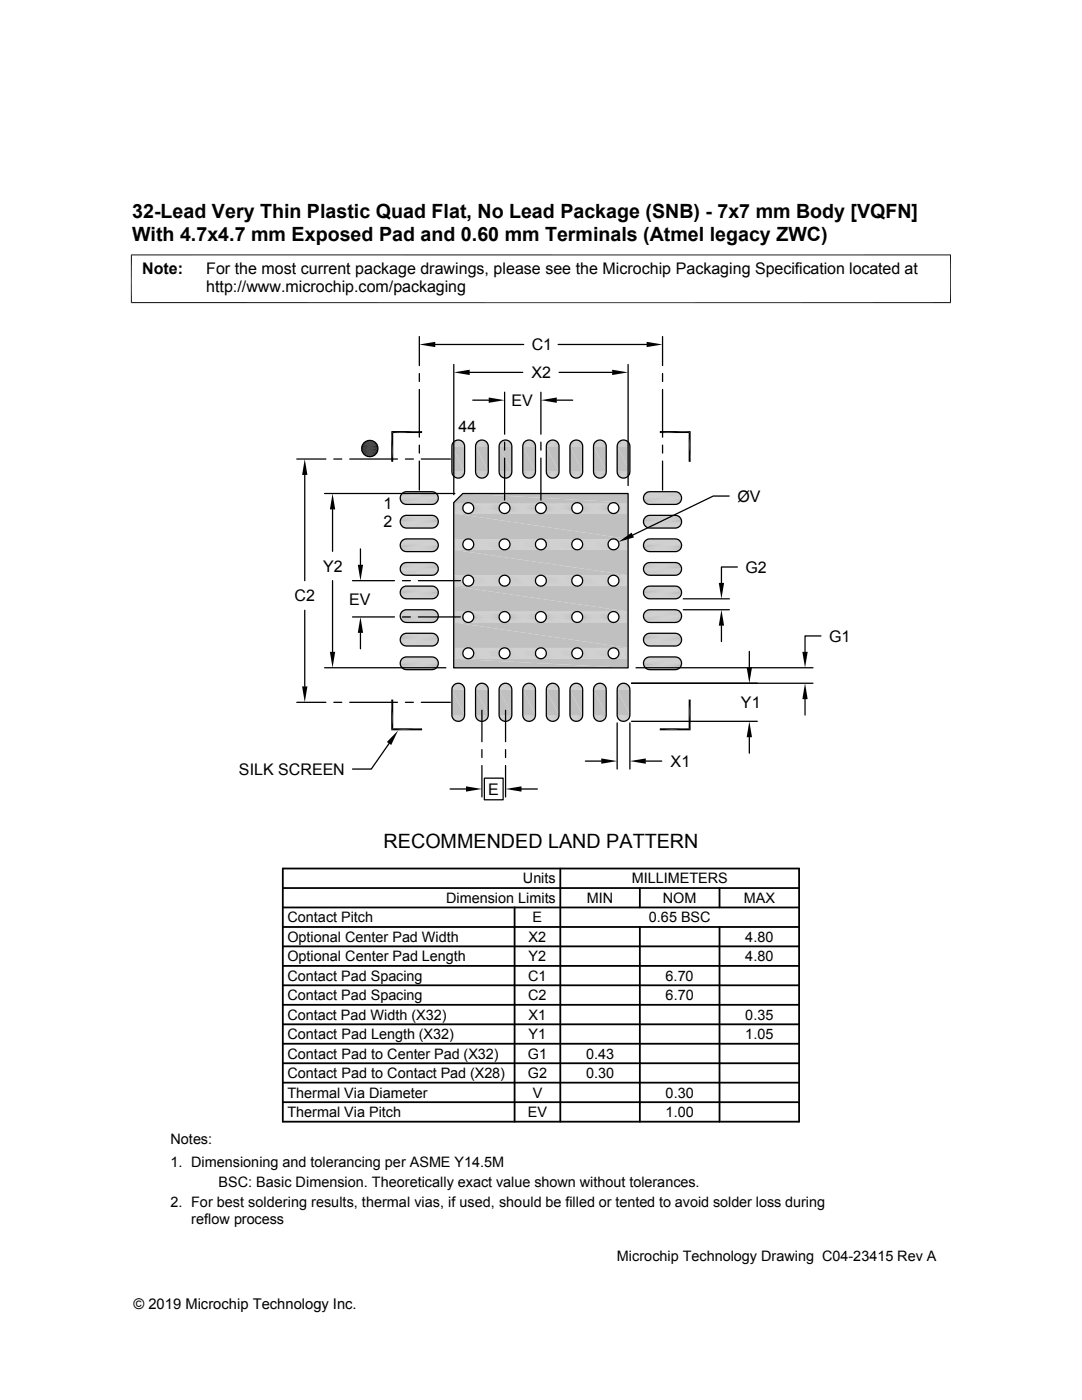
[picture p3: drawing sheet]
<svg xmlns="http://www.w3.org/2000/svg" width="216mm" height="279mm" viewBox="0 0 216 279" stroke-linecap="round" stroke-linejoin="round" font-family="sans-serif">
<defs><g id="words">
<g font-size="3.9">
<text x="26.4" y="43.5">32-Lead Very Thin Plastic Quad Flat, No Lead Package (SNB) - 7x7 mm Body [VQFN]</text>
<text x="26.4" y="48">With 4.7x4.7 mm Exposed Pad and 0.60 mm Terminals (Atmel legacy ZWC)</text>
<text x="76.5" y="169.2">RECOMMENDED LAND PATTERN</text>
</g>
<g font-size="3.2">
<text x="28.4" y="54.6">Note:</text>
<text x="41.1" y="58.3">http://www.microchip.com/packaging</text>
<text x="41.1" y="54.6">For the most current package drawings, please see the Microchip Packaging Specification located at</text>
<text x="106.1" y="69.9">C1</text>
<text x="106.1" y="75.5">X2</text>
<text x="102.1" y="81">EV</text>
<text x="91.5" y="86.2">44</text>
<text x="76.5" y="101.6">1</text>
<text x="147.2" y="100.1">ØV</text>
<text x="76.5" y="105.2">2</text>
<text x="58.8" y="120">C2</text>
<text x="64.5" y="114.1">Y2</text>
<text x="148.7" y="114.3">G2</text>
<text x="69.7" y="120.7">EV</text>
<text x="165.4" y="128.1">G1</text>
<text x="147.8" y="141.3">Y1</text>
<text x="47.7" y="154.6">SILK SCREEN</text>
<text x="133.8" y="153">X1</text>
<text x="97.4" y="158.6">E</text>
</g>
<g font-size="2.9">
<text x="104.3" y="176.3">Units</text>
<text x="126" y="176.3">MILLIMETERS</text>
<text x="57.3" y="184.1">Contact Pitch</text>
<text x="89" y="180.2">Dimension Limits</text>
<text x="106.3" y="184.1">E</text>
<text x="117.1" y="180.2">MIN</text>
<text x="129.5" y="184.1">0.65 BSC</text>
<text x="132.3" y="180.2">NOM</text>
<text x="148.4" y="180.2">MAX</text>
<text x="57.3" y="188">Optional Center Pad Width</text>
<text x="57.3" y="191.9">Optional Center Pad Length</text>
<text x="105.5" y="191.9">Y2</text>
<text x="105.5" y="188">X2</text>
<text x="148.7" y="191.9">4.80</text>
<text x="148.7" y="188">4.80</text>
<text x="57.3" y="195.7">Contact Pad Spacing</text>
<text x="105.4" y="195.7">C1</text>
<text x="132.8" y="195.7">6.70</text>
<text x="57.3" y="199.6">Contact Pad Spacing</text>
<text x="57.3" y="203.5">Contact Pad Width (X32)</text>
<text x="105.4" y="199.6">C2</text>
<text x="105.5" y="203.5">X1</text>
<text x="132.8" y="199.6">6.70</text>
<text x="148.7" y="203.5">0.35</text>
<text x="57.3" y="207.4">Contact Pad Length (X32)</text>
<text x="105.5" y="207.4">Y1</text>
<text x="148.7" y="207.4">1.05</text>
<text x="57.3" y="211.3">Contact Pad to Center Pad (X32)</text>
<text x="57.3" y="215.2">Contact Pad to Contact Pad (X28)</text>
<text x="105.3" y="211.3">G1</text>
<text x="105.3" y="215.2">G2</text>
<text x="116.9" y="211.3">0.43</text>
<text x="116.9" y="215.2">0.30</text>
<text x="57.3" y="219.1">Thermal Via Diameter</text>
<text x="106.3" y="219.1">V</text>
<text x="132.8" y="219.1">0.30</text>
<text x="57.3" y="222.9">Thermal Via Pitch</text>
<text x="105.3" y="222.9">EV</text>
<text x="132.8" y="222.9">1.00</text>
<text x="34" y="228.3">Notes:</text>
<text x="34" y="232.9">1. Dimensioning and tolerancing per ASME Y14.5M</text>
<text x="43.6" y="236.9">BSC: Basic Dimension. Theoretically exact value shown without tolerances.</text>
<text x="34" y="241">2. For best soldering results, thermal vias, if used, should be filled or tented to avoid solder loss during</text>
<text x="38.1" y="244.3">reflow process</text>
<text x="123.1" y="251.7">Microchip Technology Drawing C04-23415 Rev A</text>
<text x="26.6" y="261.3">© 2019 Microchip Technology Inc.</text>
</g>
</g></defs>
<g fill="#c0c0c0">
<path d="M124.1 87.9h.7z"/>
<path d="M124.3 87.8l.5 .1z"/>
<path d="M119.4 87.9h.7z"/>
<path d="M119.6 87.8l.5 .1z"/>
<path d="M114.6 87.9h.7z"/>
<path d="M114.9 87.8l.4 .1z"/>
<path d="M109.9 87.9h.7z"/>
<path d="M110.2 87.8l.4 .1z"/>
<path d="M105.2 87.9h.7z"/>
<path d="M105.5 87.8l.4 .1z"/>
<path d="M100.5 87.9h.7z"/>
<path d="M100.8 87.8l.4 .1z"/>
<path d="M95.8 87.9h.7z"/>
<path d="M96 87.8l.5 .1z"/>
<path d="M91.1 87.9h.7z"/>
<path d="M91.3 87.8l.5 .1z"/>
<path d="M123.8 87.9h1.2z"/>
<path d="M124.1 87.9h.9z"/>
<path d="M119.1 87.9h1.2z"/>
<path d="M119.4 87.9h.9z"/>
<path d="M114.4 87.9h1.1z"/>
<path d="M114.6 87.9h.9z"/>
<path d="M109.7 87.9h1.1z"/>
<path d="M109.9 87.9h.9z"/>
<path d="M105 87.9h1.1z"/>
<path d="M105.2 87.9h.9z"/>
<path d="M100.3 87.9h1.1z"/>
<path d="M100.5 87.9h.9z"/>
<path d="M95.6 87.9h1.1z"/>
<path d="M95.8 87.9h.9z"/>
<path d="M90.9 87.9h1.1z"/>
<path d="M91.1 87.9h.9z"/>
<path d="M123.7 88.1l.1-.2 1.4 .2z"/>
<path d="M123.8 87.9h1.2l.2 .2z"/>
<path d="M118.9 88.1l.2-.2 1.4 .2z"/>
<path d="M119.1 87.9h1.2l.2 .2z"/>
<path d="M114.2 88.1l.2-.2 1.4 .2z"/>
<path d="M114.4 87.9h1.1l.3 .2z"/>
<path d="M109.5 88.1l.2-.2 1.3 .2z"/>
<path d="M109.7 87.9h1.1l.2 .2z"/>
<path d="M104.8 88.1l.2-.2 1.3 .2z"/>
<path d="M105 87.9h1.1l.2 .2z"/>
<path d="M100.1 88.1l.2-.2 1.3 .2z"/>
<path d="M100.3 87.9h1.1l.2 .2z"/>
<path d="M95.4 88.1l.2-.2 1.3 .2z"/>
<path d="M95.6 87.9h1.1l.2 .2z"/>
<path d="M90.7 88.1l.2-.2 1.3 .2z"/>
<path d="M90.9 87.9h1.1l.2 .2z"/>
<path d="M123.5 88.2l.2-.1 1.6 .1z"/>
<path d="M123.7 88.1h1.5l.1 .1z"/>
<path d="M118.8 88.2l.1-.1 1.8 .1z"/>
<path d="M118.9 88.1h1.6l.2 .1z"/>
<path d="M114 88.2l.2-.1 1.7 .1z"/>
<path d="M114.2 88.1h1.6l.1 .1z"/>
<path d="M109.3 88.2l.2-.1 1.7 .1z"/>
<path d="M109.5 88.1h1.5l.2 .1z"/>
<path d="M104.6 88.2l.2-.1 1.7 .1z"/>
<path d="M104.8 88.1h1.5l.2 .1z"/>
<path d="M99.9 88.2l.2-.1 1.7 .1z"/>
<path d="M100.1 88.1h1.5l.2 .1z"/>
<path d="M95.2 88.2l.2-.1 1.7 .1z"/>
<path d="M95.4 88.1h1.5l.2 .1z"/>
<path d="M90.5 88.2l.2-.1 1.7 .1z"/>
<path d="M90.7 88.1h1.5l.2 .1z"/>
</g>
<path d="M90.4 88.3h2.1M95.1 88.3h2.1M99.8 88.3h2.1M104.5 88.3h2.2M109.2 88.3h2.2M113.9 88.3h2.2M118.6 88.3h2.2M123.3 88.3h2.2" fill="none" stroke="#c0c0c0" stroke-width=".2"/>
<g fill="none" stroke="#c0c0c0" stroke-width=".21">
<path d="M90.2 88.7h2.5M90.3 88.5h2.3M94.9 88.7h2.5M95 88.5h2.3M99.6 88.7h2.5M99.7 88.5h2.3M104.3 88.7h2.5M104.4 88.5h2.4M109 88.7h2.5M109.1 88.5h2.4M113.7 88.7h2.5M113.8 88.5h2.4"/>
<path d="M118.4 88.7h2.5M118.5 88.5h2.4M123.2 88.7h2.5M123.2 88.5h2.4"/>
</g>
<path d="M90.2 89h2.5M94.9 89h2.5M99.6 89h2.5M104.3 89h2.5M109 89h2.5M113.7 89h2.6M118.4 89h2.6M123.1 89h2.6" fill="none" stroke="#c0c0c0" stroke-width=".23"/>
<g fill="#c0c0c0">
<path d="M123.1 89.1l2.6 5h-2.6z"/>
<path d="M123.1 89.1h2.6v5z"/>
<path d="M118.4 89.1l2.6 5h-2.6z"/>
<path d="M118.4 89.1h2.6v5z"/>
<path d="M113.7 89.1l2.6 5h-2.6z"/>
<path d="M113.7 89.1h2.6v5z"/>
<path d="M109 89.1l2.5 5h-2.5z"/>
<path d="M109 89.1h2.5v5z"/>
<path d="M104.3 89.1l2.5 5h-2.5z"/>
<path d="M104.3 89.1h2.5v5z"/>
<path d="M99.6 89.1l2.5 5h-2.5z"/>
<path d="M99.6 89.1h2.5v5z"/>
<path d="M94.9 89.1l2.5 5h-2.5z"/>
<path d="M94.9 89.1h2.5v5z"/>
<path d="M90.2 89.1l2.5 5h-2.5z"/>
<path d="M90.2 89.1h2.5v5z"/>
</g>
<g fill="none" stroke="#c0c0c0" stroke-width=".23">
<path d="M90.2 94.3h2.5M90.2 94.5h2.5M94.9 94.3h2.5M94.9 94.5h2.5M99.6 94.3h2.5M99.6 94.5h2.5M104.3 94.3h2.5M104.3 94.5h2.5M109 94.3h2.5M109 94.5h2.5M113.7 94.3h2.6M113.7 94.5h2.5"/>
<path d="M118.4 94.3h2.6M118.4 94.5h2.5M123.1 94.3h2.6M123.2 94.5h2.5"/>
</g>
<path d="M90.3 94.7h2.3M95 94.7h2.3M99.7 94.7h2.3M104.4 94.7h2.4M109.1 94.7h2.4M113.8 94.7h2.4M118.5 94.7h2.4M123.2 94.7h2.4" fill="none" stroke="#c0c0c0" stroke-width=".21"/>
<path d="M90.4 94.9h2.1M95.1 94.9h2.1M99.8 94.9h2.1M104.5 94.9h2.2M109.2 94.9h2.2M113.9 94.9h2.2M118.6 94.9h2.2M123.3 94.9h2.2" fill="none" stroke="#c0c0c0" stroke-width=".2"/>
<g fill="#c0c0c0">
<path d="M123.5 95l1.7 .2h-1.5z"/>
<path d="M123.5 95h1.8l-.1 .2z"/>
<path d="M118.8 95l1.7 .2h-1.6z"/>
<path d="M118.8 95h1.9l-.2 .2z"/>
<path d="M114 95l1.8 .2h-1.6z"/>
<path d="M114 95h1.9l-.1 .2z"/>
<path d="M109.3 95l1.7 .2h-1.5z"/>
<path d="M109.3 95h1.9l-.2 .2z"/>
<path d="M104.6 95l1.7 .2h-1.5z"/>
<path d="M104.6 95h1.9l-.2 .2z"/>
<path d="M99.9 95l1.7 .2h-1.5z"/>
<path d="M99.9 95h1.9l-.2 .2z"/>
<path d="M95.2 95l1.7 .2h-1.5z"/>
<path d="M95.2 95h1.9l-.2 .2z"/>
<path d="M90.5 95l1.7 .2h-1.5z"/>
<path d="M90.5 95h1.9l-.2 .2z"/>
<path d="M123.7 95.2l1.3 .1h-1.2z"/>
<path d="M123.7 95.2h1.5l-.2 .1z"/>
<path d="M118.9 95.2l1.4 .1h-1.2z"/>
<path d="M118.9 95.2h1.6l-.2 .1z"/>
<path d="M114.2 95.2l1.3 .1h-1.1z"/>
<path d="M114.2 95.2h1.6l-.3 .1z"/>
<path d="M109.5 95.2l1.3 .1h-1.1z"/>
<path d="M109.5 95.2h1.5l-.2 .1z"/>
<path d="M104.8 95.2l1.3 .1h-1.1z"/>
<path d="M104.8 95.2h1.5l-.2 .1z"/>
<path d="M100.1 95.2l1.3 .1h-1.1z"/>
<path d="M100.1 95.2h1.5l-.2 .1z"/>
<path d="M95.4 95.2l1.3 .1h-1.1z"/>
<path d="M95.4 95.2h1.5l-.2 .1z"/>
<path d="M90.7 95.2l1.3 .1h-1.1z"/>
<path d="M90.7 95.2h1.5l-.2 .1z"/>
<path d="M123.8 95.3l1 .1z"/>
<path d="M123.8 95.3h1.2z"/>
<path d="M119.1 95.3l1 .1z"/>
<path d="M119.1 95.3h1.2z"/>
<path d="M114.4 95.3l.9 .1z"/>
<path d="M114.4 95.3h1.1z"/>
<path d="M109.7 95.3l.9 .1z"/>
<path d="M109.7 95.3h1.1z"/>
<path d="M105 95.3l.9 .1z"/>
<path d="M105 95.3h1.1z"/>
<path d="M100.3 95.3l.9 .1z"/>
<path d="M100.3 95.3h1.1z"/>
<path d="M95.6 95.3l.9 .1z"/>
<path d="M95.6 95.3h1.1z"/>
<path d="M90.9 95.3l.9 .1z"/>
<path d="M90.9 95.3h1.1z"/>
<path d="M124.1 95.4h.4z"/>
<path d="M124.1 95.4h.7z"/>
<path d="M119.4 95.4h.4z"/>
<path d="M119.4 95.4h.7z"/>
<path d="M114.6 95.4h.5z"/>
<path d="M114.6 95.4h.7z"/>
<path d="M109.9 95.4h.5z"/>
<path d="M109.9 95.4h.7z"/>
<path d="M105.2 95.4h.5z"/>
<path d="M105.2 95.4h.7z"/>
<path d="M100.5 95.4h.5z"/>
<path d="M100.5 95.4h.7z"/>
<path d="M95.8 95.4h.5z"/>
<path d="M95.8 95.4h.7z"/>
<path d="M91.1 95.4h.5z"/>
<path d="M91.1 95.4h.7z"/>
</g>
<g fill="none" stroke="#c0c0c0" stroke-width=".2">
<path d="M80.1 98.6h7.1M80.3 98.4h6.7M80.5 98.3h6.4M80.7 98.2h6M80.9 98.1h5.5M128.7 98.6h7M128.8 98.4h6.8M129 98.3h6.4M129.2 98.2h6M129.4 98.1h5.6M80 100.1h7.3M80 109.5h7.3"/>
<path d="M80 118.9h7.3M80 103.5h7.3M80 112.9h7.3M80.1 103.3h7.1M80.1 108h7.1M80.1 112.7h7.1M80.1 117.4h7.1M80.1 100.2h7.1M80.1 105h7.1M80.1 109.7h7.1M80.1 114.4h7.1M80.1 119.1h7.1"/>
<path d="M80.3 103.1h6.7M80.3 107.8h6.7M80.3 112.5h6.7M80.3 117.2h6.7M80.3 100.4h6.7M80.3 105.1h6.7M80.3 109.8h6.7M80.3 114.5h6.7M80.3 119.3h6.7M80.5 100.5h6.4M80.5 105.3h6.4M80.5 110h6.4"/>
<path d="M80.5 114.7h6.4M80.5 119.4h6.4M80.5 103h6.4M80.5 107.7h6.4M80.5 112.4h6.4M80.5 117.1h6.4M80.7 102.9h6M80.7 107.6h6M80.7 112.3h6M80.7 117h6M80.7 100.6h6M80.7 105.3h6"/>
<path d="M80.7 110h6M80.7 114.8h6M80.7 119.5h6M80.9 100.7h5.5M80.9 110.1h5.5M80.9 114.8h5.5M80.9 102.9h5.5M80.9 107.6h5.5M80.9 112.3h5.5M80.9 117h5.5M128.5 103.5h7.4M128.5 112.9h7.4"/>
<path d="M128.5 100.1h7.4M128.5 109.5h7.4M128.5 118.9h7.4M128.7 100.2h7M128.7 105h7M128.7 109.7h7M128.7 114.4h7M128.7 119.1h7M128.7 103.3h7M128.7 108h7M128.7 112.7h7M128.7 117.4h7"/>
<path d="M128.8 100.4h6.8M128.8 105.1h6.8M128.8 109.8h6.8M128.8 114.5h6.8M128.8 119.3h6.8M128.8 103.1h6.8M128.8 107.8h6.8M128.8 112.5h6.8M128.8 117.2h6.8M129 103h6.4M129 107.7h6.4M129 112.4h6.4"/>
<path d="M129 117.1h6.4M129 100.5h6.4M129 105.3h6.4M129 110h6.4M129 114.7h6.4M129 119.4h6.4M129.2 100.6h6M129.2 105.3h6M129.2 110h6M129.2 114.8h6M129.2 119.5h6M129.2 102.9h6"/>
<path d="M129.2 107.6h6M129.2 112.3h6M129.2 117h6M129.4 100.7h5.6M129.4 110.1h5.6M129.4 114.8h5.6M129.4 102.9h5.6M129.4 107.6h5.6M129.4 112.3h5.6M129.4 117h5.6M80 128.3h7.3M80 122.3h7.3"/>
<path d="M80 131.7h7.3M80.1 122.1h7.1M80.1 126.8h7.1M80.1 131.5h7.1M80.1 123.8h7.1M80.1 128.5h7.1M80.1 133.2h7.1M80.3 121.9h6.7M80.3 126.7h6.7M80.3 131.4h6.7M80.3 124h6.7M80.3 128.7h6.7"/>
<path d="M80.3 133.4h6.7M80.5 124.1h6.4M80.5 128.8h6.4M80.5 133.5h6.4M80.5 121.8h6.4M80.5 126.5h6.4M80.5 131.2h6.4M80.7 121.7h6M80.7 126.4h6M80.7 131.2h6M80.7 124.2h6M80.7 128.9h6"/>
<path d="M80.7 133.6h6M80.9 124.2h5.5M80.9 128.9h5.5M80.9 133.6h5.5M80.9 126.4h5.5M80.9 131.1h5.5M128.5 122.3h7.4M128.5 131.7h7.4M128.5 128.3h7.4M128.7 123.8h7M128.7 128.5h7M128.7 133.2h7"/>
<path d="M128.7 122.1h7M128.7 126.8h7M128.7 131.5h7M128.8 124h6.8M128.8 128.7h6.8M128.8 133.4h6.8M128.8 121.9h6.8M128.8 126.7h6.8M128.8 131.4h6.8M129 121.8h6.4M129 126.5h6.4M129 131.2h6.4"/>
<path d="M129 124.1h6.4M129 128.8h6.4M129 133.5h6.4M129.2 124.2h6M129.2 128.9h6M129.2 133.6h6M129.2 121.7h6M129.2 126.4h6M129.2 131.2h6M129.4 124.2h5.6M129.4 128.9h5.6M129.4 133.6h5.6"/>
<path d="M129.4 126.4h5.6M129.4 131.1h5.6"/>
</g>
<g fill="none" stroke="#c0c0c0" stroke-width=".21">
<path d="M79.9 99.9h7.5M79.9 99h7.5M80 98.7h7.3M128.4 99.9h7.6M128.4 99h7.6M128.5 98.7h7.4M79.9 104.6h7.5M79.9 109.3h7.5M79.9 114h7.5M79.9 118.7h7.5M79.9 103.7h7.5M79.9 108.4h7.5"/>
<path d="M79.9 113.1h7.5M79.9 117.8h7.5M80 104.8h7.3M80 114.2h7.3M80 108.2h7.3M80 117.6h7.3M128.4 104.6h7.6M128.4 109.3h7.6M128.4 114h7.6M128.4 118.7h7.6M128.4 103.7h7.6M128.4 108.4h7.6"/>
<path d="M128.4 113.1h7.6M128.4 117.8h7.6M128.5 108.2h7.4M128.5 117.6h7.4M128.5 104.8h7.4M128.5 114.2h7.4M79.9 123.4h7.5M79.9 128.1h7.5M79.9 132.8h7.5M79.9 122.5h7.5M79.9 127.2h7.5M79.9 131.9h7.5"/>
<path d="M80 123.6h7.3M80 133h7.3M80 127h7.3M128.4 123.4h7.6M128.4 128.1h7.6M128.4 132.8h7.6M128.4 122.5h7.6M128.4 127.2h7.6M128.4 131.9h7.6M128.5 127h7.4M128.5 123.6h7.4M128.5 133h7.4"/>
</g>
<g fill="none" stroke="#c0c0c0" stroke-width=".23">
<path d="M79.9 99.2h7.6M79.9 99.4h7.6M79.9 99.6h7.6M128.4 99.2h7.6M128.4 99.4h7.6M128.4 99.6h7.6M79.9 103.9h7.6M79.9 108.6h7.6M79.9 113.3h7.6M79.9 118h7.6M79.9 104.1h7.6M79.9 104.3h7.6"/>
<path d="M79.9 108.8h7.6M79.9 109.1h7.6M79.9 113.5h7.6M79.9 113.8h7.6M79.9 118.2h7.6M79.9 118.5h7.6M128.4 103.9h7.6M128.4 108.6h7.6M128.4 113.3h7.6M128.4 118h7.6M128.4 104.1h7.6M128.4 104.3h7.6"/>
<path d="M128.4 108.8h7.6M128.4 109.1h7.6M128.4 113.5h7.6M128.4 113.8h7.6M128.4 118.2h7.6M128.4 118.5h7.6M79.9 122.7h7.6M79.9 127.4h7.6M79.9 132.1h7.6M79.9 122.9h7.6M79.9 123.2h7.6M79.9 127.7h7.6"/>
<path d="M79.9 127.9h7.6M79.9 132.4h7.6M79.9 132.6h7.6M128.4 122.7h7.6M128.4 127.4h7.6M128.4 132.1h7.6M128.4 122.9h7.6M128.4 123.2h7.6M128.4 127.7h7.6M128.4 127.9h7.6M128.4 132.4h7.6M128.4 132.6h7.6"/>
</g>
<g fill="#c0c0c0">
<path d="M124.1 136.4h.7z"/>
<path d="M124.3 136.4h.5z"/>
<path d="M119.4 136.4h.7z"/>
<path d="M119.6 136.4h.5z"/>
<path d="M114.6 136.4h.7z"/>
<path d="M114.9 136.4h.4z"/>
<path d="M109.9 136.4h.7z"/>
<path d="M110.2 136.4h.4z"/>
<path d="M105.2 136.4h.7z"/>
<path d="M105.5 136.4h.4z"/>
<path d="M100.5 136.4h.7z"/>
<path d="M100.8 136.4h.4z"/>
<path d="M95.8 136.4h.7z"/>
<path d="M96 136.4h.5z"/>
<path d="M91.1 136.4h.7z"/>
<path d="M91.3 136.4h.5z"/>
<path d="M123.8 136.5h1.2z"/>
<path d="M124.1 136.4l.9 .1z"/>
<path d="M119.1 136.5h1.2z"/>
<path d="M119.4 136.4l.9 .1z"/>
<path d="M114.4 136.5h1.1z"/>
<path d="M114.6 136.4l.9 .1z"/>
<path d="M109.7 136.5h1.1z"/>
<path d="M109.9 136.4l.9 .1z"/>
<path d="M105 136.5h1.1z"/>
<path d="M105.2 136.4l.9 .1z"/>
<path d="M100.3 136.5h1.1z"/>
<path d="M100.5 136.4l.9 .1z"/>
<path d="M95.6 136.5h1.1z"/>
<path d="M95.8 136.4l.9 .1z"/>
<path d="M90.9 136.5h1.1z"/>
<path d="M91.1 136.4l.9 .1z"/>
<path d="M123.7 136.6l.1-.1 1.4 .1z"/>
<path d="M123.8 136.5h1.2l.2 .1z"/>
<path d="M118.9 136.6l.2-.1 1.4 .1z"/>
<path d="M119.1 136.5h1.2l.2 .1z"/>
<path d="M114.2 136.6l.2-.1 1.4 .1z"/>
<path d="M114.4 136.5h1.1l.3 .1z"/>
<path d="M109.5 136.6l.2-.1 1.3 .1z"/>
<path d="M109.7 136.5h1.1l.2 .1z"/>
<path d="M104.8 136.6l.2-.1 1.3 .1z"/>
<path d="M105 136.5h1.1l.2 .1z"/>
<path d="M100.1 136.6l.2-.1 1.3 .1z"/>
<path d="M100.3 136.5h1.1l.2 .1z"/>
<path d="M95.4 136.6l.2-.1 1.3 .1z"/>
<path d="M95.6 136.5h1.1l.2 .1z"/>
<path d="M90.7 136.6l.2-.1 1.3 .1z"/>
<path d="M90.9 136.5h1.1l.2 .1z"/>
<path d="M123.7 136.6l1.6 .2h-1.8z"/>
<path d="M123.7 136.6h1.5l.1 .2z"/>
<path d="M118.9 136.6l1.8 .2h-1.9z"/>
<path d="M118.9 136.6h1.6l.2 .2z"/>
<path d="M114 136.8l.2-.2 1.7 .2z"/>
<path d="M114.2 136.6h1.6l.1 .2z"/>
<path d="M109.5 136.6l1.7 .2h-1.9z"/>
<path d="M109.5 136.6h1.5l.2 .2z"/>
<path d="M104.6 136.8l.2-.2 1.7 .2z"/>
<path d="M104.8 136.6h1.5l.2 .2z"/>
<path d="M100.1 136.6l1.7 .2h-1.9z"/>
<path d="M100.1 136.6h1.5l.2 .2z"/>
<path d="M95.2 136.8l.2-.2 1.7 .2z"/>
<path d="M95.4 136.6h1.5l.2 .2z"/>
<path d="M90.7 136.6l1.7 .2h-1.9z"/>
<path d="M90.7 136.6h1.5l.2 .2z"/>
</g>
<path d="M90.4 136.9h2.1M95.1 136.9h2.1M99.8 136.9h2.1M104.5 136.9h2.2M109.2 136.9h2.2M113.9 136.9h2.2M118.6 136.9h2.2M123.3 136.9h2.2" fill="none" stroke="#c0c0c0" stroke-width=".2"/>
<path d="M90.3 137.1h2.3M95 137.1h2.3M99.7 137.1h2.3M104.4 137.1h2.4M109.1 137.1h2.4M113.8 137.1h2.4M118.5 137.1h2.4M123.2 137.1h2.4" fill="none" stroke="#c0c0c0" stroke-width=".21"/>
<g fill="none" stroke="#c0c0c0" stroke-width=".23">
<path d="M90.2 137.5h2.5M90.2 137.3h2.5M94.9 137.5h2.5M94.9 137.3h2.5M99.6 137.5h2.5M99.6 137.3h2.5M104.3 137.5h2.5M104.3 137.3h2.5M109 137.5h2.5M109 137.3h2.5M113.7 137.5h2.6M113.7 137.3h2.5"/>
<path d="M118.4 137.5h2.6M118.4 137.3h2.5M123.1 137.5h2.6M123.2 137.3h2.5"/>
</g>
<g fill="#c0c0c0">
<path d="M123.1 137.6l2.6 5.1h-2.6z"/>
<path d="M123.1 137.6h2.6v5.1z"/>
<path d="M118.4 137.6l2.6 5.1h-2.6z"/>
<path d="M118.4 137.6h2.6v5.1z"/>
<path d="M113.7 137.6l2.6 5.1h-2.6z"/>
<path d="M113.7 137.6h2.6v5.1z"/>
<path d="M109 137.6l2.5 5.1h-2.5z"/>
<path d="M109 137.6h2.5v5.1z"/>
<path d="M104.3 137.6l2.5 5.1h-2.5z"/>
<path d="M104.3 137.6h2.5v5.1z"/>
<path d="M99.6 137.6l2.5 5.1h-2.5z"/>
<path d="M99.6 137.6h2.5v5.1z"/>
<path d="M94.9 137.6l2.5 5.1h-2.5z"/>
<path d="M94.9 137.6h2.5v5.1z"/>
<path d="M90.2 137.6l2.5 5.1h-2.5z"/>
<path d="M90.2 137.6h2.5v5.1z"/>
</g>
<path d="M90.2 142.8h2.5M94.9 142.8h2.5M99.6 142.8h2.5M104.3 142.8h2.5M109 142.8h2.5M113.7 142.8h2.6M118.4 142.8h2.6M123.1 142.8h2.6" fill="none" stroke="#c0c0c0" stroke-width=".23"/>
<g fill="none" stroke="#c0c0c0" stroke-width=".21">
<path d="M90.2 143h2.5M90.3 143.3h2.3M94.9 143h2.5M95 143.3h2.3M99.6 143h2.5M99.7 143.3h2.3M104.3 143h2.5M104.4 143.3h2.4M109 143h2.5M109.1 143.3h2.4M113.7 143h2.5M113.8 143.3h2.4"/>
<path d="M118.4 143h2.5M118.5 143.3h2.4M123.2 143h2.5M123.2 143.3h2.4"/>
</g>
<path d="M90.4 143.5h2.1M95.1 143.5h2.1M99.8 143.5h2.1M104.5 143.5h2.2M109.2 143.5h2.2M113.9 143.5h2.2M118.6 143.5h2.2M123.3 143.5h2.2" fill="none" stroke="#c0c0c0" stroke-width=".2"/>
<g fill="#c0c0c0">
<path d="M123.5 143.6l1.7 .1h-1.5z"/>
<path d="M123.5 143.6h1.8l-.1 .1z"/>
<path d="M118.8 143.6l1.7 .1h-1.6z"/>
<path d="M118.8 143.6h1.9l-.2 .1z"/>
<path d="M114 143.6l1.8 .1h-1.6z"/>
<path d="M114 143.6h1.9l-.1 .1z"/>
<path d="M109.3 143.6l1.7 .1h-1.5z"/>
<path d="M109.3 143.6h1.9l-.2 .1z"/>
<path d="M104.6 143.6l1.7 .1h-1.5z"/>
<path d="M104.6 143.6h1.9l-.2 .1z"/>
<path d="M99.9 143.6l1.7 .1h-1.5z"/>
<path d="M99.9 143.6h1.9l-.2 .1z"/>
<path d="M95.2 143.6l1.7 .1h-1.5z"/>
<path d="M95.2 143.6h1.9l-.2 .1z"/>
<path d="M90.5 143.6l1.7 .1h-1.5z"/>
<path d="M90.5 143.6h1.9l-.2 .1z"/>
<path d="M123.7 143.7l1.3 .1h-1.2z"/>
<path d="M123.7 143.7h1.5l-.2 .1z"/>
<path d="M118.9 143.7l1.4 .1h-1.2z"/>
<path d="M118.9 143.7h1.6l-.2 .1z"/>
<path d="M114.2 143.7l1.3 .1h-1.1z"/>
<path d="M114.2 143.7h1.6l-.3 .1z"/>
<path d="M109.5 143.7l1.3 .1h-1.1z"/>
<path d="M109.5 143.7h1.5l-.2 .1z"/>
<path d="M104.8 143.7l1.3 .1h-1.1z"/>
<path d="M104.8 143.7h1.5l-.2 .1z"/>
<path d="M100.1 143.7l1.3 .1h-1.1z"/>
<path d="M100.1 143.7h1.5l-.2 .1z"/>
<path d="M95.4 143.7l1.3 .1h-1.1z"/>
<path d="M95.4 143.7h1.5l-.2 .1z"/>
<path d="M90.7 143.7l1.3 .1h-1.1z"/>
<path d="M90.7 143.7h1.5l-.2 .1z"/>
<path d="M123.8 143.8l1 .1z"/>
<path d="M123.8 143.8h1.2z"/>
<path d="M119.1 143.8l1 .1z"/>
<path d="M119.1 143.8h1.2z"/>
<path d="M114.4 143.8l.9 .1z"/>
<path d="M114.4 143.8h1.1z"/>
<path d="M109.7 143.8l.9 .1z"/>
<path d="M109.7 143.8h1.1z"/>
<path d="M105 143.8l.9 .1z"/>
<path d="M105 143.8h1.1z"/>
<path d="M100.3 143.8l.9 .1z"/>
<path d="M100.3 143.8h1.1z"/>
<path d="M95.6 143.8l.9 .1z"/>
<path d="M95.6 143.8h1.1z"/>
<path d="M90.9 143.8l.9 .1z"/>
<path d="M90.9 143.8h1.1z"/>
<path d="M124.1 143.9l.4 .1z"/>
<path d="M124.1 143.9h.7z"/>
<path d="M119.4 143.9l.4 .1z"/>
<path d="M119.4 143.9h.7z"/>
<path d="M114.6 143.9l.5 .1z"/>
<path d="M114.6 143.9h.7z"/>
<path d="M109.9 143.9l.5 .1z"/>
<path d="M109.9 143.9h.7z"/>
<path d="M105.2 143.9l.5 .1z"/>
<path d="M105.2 143.9h.7z"/>
<path d="M100.5 143.9l.5 .1z"/>
<path d="M100.5 143.9h.7z"/>
<path d="M95.8 143.9l.5 .1z"/>
<path d="M95.8 143.9h.7z"/>
<path d="M91.1 143.9l.5 .1z"/>
<path d="M91.1 143.9h.7z"/>
<path d="M92.4 98.5l32.9 1.8h-34.8z"/>
<path d="M92.4 98.5h32.9v1.8z"/>
</g>
<g fill="none" stroke="#c0c0c0" stroke-width=".2">
<path d="M90.5 100.3h34.8M90.5 100.4h2.6M90.5 100.5h2.4M90.5 100.6h2.3M93.7 100.4h6.7M93.9 100.5h6.3M94.1 100.6h5.9M94.2 100.7h5.7M101 100.4h6.6M101.2 100.5h6.2M101.3 100.6h6M101.5 100.7h5.6"/>
<path d="M108.2 100.4h6.7M108.4 100.5h6.3M108.6 100.6h5.9M108.7 100.7h5.7M115.5 100.4h6.6M115.7 100.5h6.2M115.8 100.6h6M116 100.7h5.6M122.7 100.4h2.6M122.9 100.5h2.4M123.1 100.6h2.2M123.2 100.7h2.1"/>
</g>
<path d="M90.5 100.7l2 .1h-2z" fill="#c0c0c0"/>
<path d="M90.5 100.7h2.1" fill="none" stroke="#c0c0c0" stroke-width=".2"/>
<g fill="#c0c0c0">
<path d="M123.3 100.8l2 .2h-1.9z"/>
<path d="M123.3 100.8h2v.2z"/>
</g>
<path d="M94.4 100.9h5.4M101.6 100.9h5.4M108.9 100.9h5.4M116.1 100.9h5.4" fill="none" stroke="#c0c0c0" stroke-width=".2"/>
<g fill="#c0c0c0">
<path d="M90.5 100.8l1.9 .2h-1.9z"/>
<path d="M90.5 100.8h2l-.1 .2z"/>
<path d="M123.4 101l1.9 .2h-1.8z"/>
<path d="M123.4 101h1.9v.2z"/>
</g>
<path d="M94.4 101.1h5.3M101.7 101.1h5.2M108.9 101.1h5.3M116.2 101.1h5.2" fill="none" stroke="#c0c0c0" stroke-width=".2"/>
<g fill="#c0c0c0">
<path d="M90.5 101l1.9 .2h-1.9z"/>
<path d="M90.5 101h1.9v.2z"/>
<path d="M123.5 101.2l1.8 .2h-1.8z"/>
<path d="M123.5 101.2h1.8v.2z"/>
</g>
<path d="M94.5 101.3h5.1M101.7 101.3h5.2M109 101.3h5.1M116.2 101.3h5.1" fill="none" stroke="#c0c0c0" stroke-width=".2"/>
<g fill="#c0c0c0">
<path d="M90.5 101.2l1.9 .2h-1.9z"/>
<path d="M90.5 101.2h1.9v.2z"/>
<path d="M123.5 101.4l1.8 .2h-1.8z"/>
<path d="M123.5 101.4h1.8v.2z"/>
</g>
<path d="M94.5 101.5h5.1M101.7 101.5h5.2M109 101.5h5.1M116.2 101.5h5.1" fill="none" stroke="#c0c0c0" stroke-width=".21"/>
<g fill="#c0c0c0">
<path d="M90.5 101.4l1.9 .2h-1.9z"/>
<path d="M90.5 101.4h1.9v.2z"/>
<path d="M123.5 101.6l1.8 .2h-1.9z"/>
<path d="M123.5 101.6h1.8v.2z"/>
</g>
<path d="M94.4 101.7h5.3M101.7 101.7h5.2M108.9 101.7h5.3M116.2 101.7h5.2" fill="none" stroke="#c0c0c0" stroke-width=".2"/>
<g fill="#c0c0c0">
<path d="M90.5 101.6l1.9 .2h-1.9z"/>
<path d="M90.5 101.6h1.9v.2z"/>
<path d="M123.4 101.8l1.9 .2h-2z"/>
<path d="M123.4 101.8h1.9v.2z"/>
</g>
<path d="M94.4 101.9h5.4M101.6 101.9h5.4M108.9 101.9h5.4M116.1 101.9h5.4" fill="none" stroke="#c0c0c0" stroke-width=".2"/>
<g fill="#c0c0c0">
<path d="M90.5 101.8l2 .2h-2z"/>
<path d="M90.5 101.8h1.9l.1 .2z"/>
</g>
<path d="M123.2 102h2.1" fill="none" stroke="#c0c0c0" stroke-width=".2"/>
<path d="M123.3 102h2v.1z" fill="#c0c0c0"/>
<g fill="none" stroke="#c0c0c0" stroke-width=".2">
<path d="M90.5 102h2.1M90.5 102.2h2.3M90.5 102.3h2.4M90.5 102.4h2.6M90.5 102.5h2.8M93.5 102.5h7.1M93.7 102.4h6.7M93.9 102.3h6.3M94.1 102.2h5.9M94.2 102h5.7M100.8 102.5h7M101 102.4h6.6"/>
<path d="M101.2 102.3h6.2M101.3 102.2h6M101.5 102h5.6M108 102.5h7.1M108.2 102.4h6.7M108.4 102.3h6.3M108.6 102.2h5.9M108.7 102h5.7M115.3 102.5h7M115.5 102.4h6.6M115.7 102.3h6.2M115.8 102.2h6"/>
<path d="M116 102h5.6M122.5 102.5h2.8M122.7 102.4h2.6M122.9 102.3h2.4M123.1 102.2h2.2"/>
</g>
<g fill="#c0c0c0">
<path d="M90.5 102.5l34.8 5.1h-34.8z"/>
<path d="M90.5 102.5h34.8v5.1z"/>
</g>
<g fill="none" stroke="#c0c0c0" stroke-width=".2">
<path d="M90.5 107.6h2.8M90.5 107.6h2.6M90.5 107.7h2.4M90.5 107.8h2.3M93.5 107.6h7.1M93.7 107.6h6.7M93.9 107.7h6.3M94.1 107.8h5.9M94.2 108h5.7M100.8 107.6h7M101 107.6h6.6M101.2 107.7h6.2"/>
<path d="M101.3 107.8h6M101.5 108h5.6M108 107.6h7.1M108.2 107.6h6.7M108.4 107.7h6.3M108.6 107.8h5.9M108.7 108h5.7M115.3 107.6h7M115.5 107.6h6.6M115.7 107.7h6.2M115.8 107.8h6M116 108h5.6"/>
<path d="M122.5 107.6h2.8M122.7 107.6h2.6M122.9 107.7h2.4M123.1 107.8h2.2M123.2 108h2.1"/>
</g>
<path d="M90.5 107.9l2 .2h-2z" fill="#c0c0c0"/>
<path d="M90.5 108h2.1" fill="none" stroke="#c0c0c0" stroke-width=".2"/>
<g fill="#c0c0c0">
<path d="M123.3 108.1l2 .1h-1.9z"/>
<path d="M123.3 108.1h2v.1z"/>
</g>
<path d="M94.4 108.2h5.4M101.6 108.2h5.4M108.9 108.2h5.4M116.1 108.2h5.4" fill="none" stroke="#c0c0c0" stroke-width=".2"/>
<g fill="#c0c0c0">
<path d="M90.5 108.1l1.9 .1h-1.9z"/>
<path d="M90.5 108.1h2l-.1 .1z"/>
<path d="M123.4 108.2l1.9 .2h-1.8z"/>
<path d="M123.4 108.2h1.9v.2z"/>
</g>
<path d="M94.4 108.3h5.3M101.7 108.3h5.2M108.9 108.3h5.3M116.2 108.3h5.2" fill="none" stroke="#c0c0c0" stroke-width=".2"/>
<g fill="#c0c0c0">
<path d="M90.5 108.2l1.9 .2h-1.9z"/>
<path d="M90.5 108.2h1.9v.2z"/>
<path d="M123.5 108.4l1.8 .2h-1.8z"/>
<path d="M123.5 108.4h1.8v.2z"/>
</g>
<path d="M94.5 108.5h5.1M101.7 108.5h5.2M109 108.5h5.1M116.2 108.5h5.1" fill="none" stroke="#c0c0c0" stroke-width=".21"/>
<g fill="#c0c0c0">
<path d="M90.5 108.4l1.9 .2h-1.9z"/>
<path d="M90.5 108.4h1.9v.2z"/>
<path d="M123.5 108.6l1.8 .2h-1.8z"/>
<path d="M123.5 108.6h1.8v.2z"/>
</g>
<path d="M94.5 108.7h5.1M101.7 108.7h5.2M109 108.7h5.1M116.2 108.7h5.1" fill="none" stroke="#c0c0c0" stroke-width=".2"/>
<g fill="#c0c0c0">
<path d="M90.5 108.6l1.9 .2h-1.9z"/>
<path d="M90.5 108.6h1.9v.2z"/>
<path d="M123.5 108.8l1.8 .2h-1.9z"/>
<path d="M123.5 108.8h1.8v.2z"/>
</g>
<path d="M94.4 108.9h5.3M101.7 108.9h5.2M108.9 108.9h5.3M116.2 108.9h5.2" fill="none" stroke="#c0c0c0" stroke-width=".2"/>
<g fill="#c0c0c0">
<path d="M90.5 108.8l1.9 .2h-1.9z"/>
<path d="M90.5 108.8h1.9v.2z"/>
<path d="M123.4 109l1.9 .2h-2z"/>
<path d="M123.4 109h1.9v.2z"/>
</g>
<path d="M94.4 109.1h5.4M101.6 109.1h5.4M108.9 109.1h5.4M116.1 109.1h5.4" fill="none" stroke="#c0c0c0" stroke-width=".2"/>
<g fill="#c0c0c0">
<path d="M90.5 109l2 .2h-2z"/>
<path d="M90.5 109h1.9l.1 .2z"/>
</g>
<path d="M123.2 109.3h2.1" fill="none" stroke="#c0c0c0" stroke-width=".2"/>
<path d="M123.3 109.2h2v.2z" fill="#c0c0c0"/>
<g fill="none" stroke="#c0c0c0" stroke-width=".2">
<path d="M90.5 109.3h2.1M90.5 109.4h2.3M90.5 109.6h2.4M90.5 109.7h2.6M90.5 109.7h2.8M93.5 109.7h7.1M93.7 109.7h6.7M93.9 109.6h6.3M94.1 109.4h5.9M94.2 109.3h5.7M100.8 109.7h7M101 109.7h6.6"/>
<path d="M101.2 109.6h6.2M101.3 109.4h6M101.5 109.3h5.6M108 109.7h7.1M108.2 109.7h6.7M108.4 109.6h6.3M108.6 109.4h5.9M108.7 109.3h5.7M115.3 109.7h7M115.5 109.7h6.6M115.7 109.6h6.2M115.8 109.4h6"/>
<path d="M116 109.3h5.6M122.5 109.7h2.8M122.7 109.7h2.6M122.9 109.6h2.4M123.1 109.4h2.2"/>
</g>
<g fill="#c0c0c0">
<path d="M90.5 109.7l34.8 5.1h-34.8z"/>
<path d="M90.5 109.7h34.8v5.1z"/>
</g>
<g fill="none" stroke="#c0c0c0" stroke-width=".2">
<path d="M90.5 114.8h2.8M90.5 114.9h2.6M90.5 115h2.4M90.5 115.1h2.3M93.5 114.8h7.1M93.7 114.9h6.7M93.9 115h6.3M94.1 115.1h5.9M94.2 115.2h5.7M100.8 114.8h7M101 114.9h6.6M101.2 115h6.2"/>
<path d="M101.3 115.1h6M101.5 115.2h5.6M108 114.8h7.1M108.2 114.9h6.7M108.4 115h6.3M108.6 115.1h5.9M108.7 115.2h5.7M115.3 114.8h7M115.5 114.9h6.6M115.7 115h6.2M115.8 115.1h6M116 115.2h5.6"/>
<path d="M122.5 114.8h2.8M122.7 114.9h2.6M122.9 115h2.4M123.1 115.1h2.2M123.2 115.2h2.1"/>
</g>
<path d="M90.5 115.1l2 .2h-2z" fill="#c0c0c0"/>
<path d="M90.5 115.2h2.1" fill="none" stroke="#c0c0c0" stroke-width=".2"/>
<g fill="#c0c0c0">
<path d="M123.3 115.3l2 .2h-1.9z"/>
<path d="M123.3 115.3h2v.2z"/>
</g>
<path d="M94.4 115.4h5.4M101.6 115.4h5.4M108.9 115.4h5.4M116.1 115.4h5.4" fill="none" stroke="#c0c0c0" stroke-width=".2"/>
<g fill="#c0c0c0">
<path d="M90.5 115.3l1.9 .2h-1.9z"/>
<path d="M90.5 115.3h2l-.1 .2z"/>
<path d="M123.4 115.5l1.9 .2h-1.8z"/>
<path d="M123.4 115.5h1.9v.2z"/>
</g>
<path d="M94.4 115.6h5.3M101.7 115.6h5.2M108.9 115.6h5.3M116.2 115.6h5.2" fill="none" stroke="#c0c0c0" stroke-width=".21"/>
<g fill="#c0c0c0">
<path d="M90.5 115.5l1.9 .2h-1.9z"/>
<path d="M90.5 115.5h1.9v.2z"/>
<path d="M123.5 115.7l1.8 .2h-1.8z"/>
<path d="M123.5 115.7h1.8v.2z"/>
</g>
<path d="M94.5 115.8h5.1M101.7 115.8h5.2M109 115.8h5.1M116.2 115.8h5.1" fill="none" stroke="#c0c0c0" stroke-width=".2"/>
<g fill="#c0c0c0">
<path d="M90.5 115.7l1.9 .2h-1.9z"/>
<path d="M90.5 115.7h1.9v.2z"/>
<path d="M123.5 115.9l1.8 .2h-1.8z"/>
<path d="M123.5 115.9h1.8v.2z"/>
</g>
<path d="M94.5 116h5.1M101.7 116h5.2M109 116h5.1M116.2 116h5.1" fill="none" stroke="#c0c0c0" stroke-width=".2"/>
<g fill="#c0c0c0">
<path d="M90.5 115.9l1.9 .2h-1.9z"/>
<path d="M90.5 115.9h1.9v.2z"/>
<path d="M123.5 116.1l1.8 .2h-1.9z"/>
<path d="M123.5 116.1h1.8v.2z"/>
</g>
<path d="M94.4 116.2h5.3M101.7 116.2h5.2M108.9 116.2h5.3M116.2 116.2h5.2" fill="none" stroke="#c0c0c0" stroke-width=".21"/>
<g fill="#c0c0c0">
<path d="M90.5 116.1l1.9 .2h-1.9z"/>
<path d="M90.5 116.1h1.9v.2z"/>
<path d="M123.4 116.3l1.9 .2h-2z"/>
<path d="M123.4 116.3h1.9v.2z"/>
</g>
<path d="M94.4 116.4h5.4M101.6 116.4h5.4M108.9 116.4h5.4M116.1 116.4h5.4" fill="none" stroke="#c0c0c0" stroke-width=".2"/>
<g fill="#c0c0c0">
<path d="M90.5 116.3l2 .2h-2z"/>
<path d="M90.5 116.3h1.9l.1 .2z"/>
</g>
<path d="M123.2 116.5h2.1" fill="none" stroke="#c0c0c0" stroke-width=".2"/>
<path d="M123.3 116.5h2v.1z" fill="#c0c0c0"/>
<g fill="none" stroke="#c0c0c0" stroke-width=".2">
<path d="M90.5 116.5h2.1M90.5 116.7h2.3M90.5 116.8h2.4M90.5 116.9h2.6M90.5 116.9h2.8M93.5 116.9h7.1M93.7 116.9h6.7M93.9 116.8h6.3M94.1 116.7h5.9M94.2 116.5h5.7M100.8 116.9h7M101 116.9h6.6"/>
<path d="M101.2 116.8h6.2M101.3 116.7h6M101.5 116.5h5.6M108 116.9h7.1M108.2 116.9h6.7M108.4 116.8h6.3M108.6 116.7h5.9M108.7 116.5h5.7M115.3 116.9h7M115.5 116.9h6.6M115.7 116.8h6.2M115.8 116.7h6"/>
<path d="M116 116.5h5.6M122.5 116.9h2.8M122.7 116.9h2.6M122.9 116.8h2.4M123.1 116.7h2.2"/>
</g>
<g fill="#c0c0c0">
<path d="M90.5 117l34.8 5h-34.8z"/>
<path d="M90.5 117h34.8v5z"/>
</g>
<g fill="none" stroke="#c0c0c0" stroke-width=".2">
<path d="M90.5 122.1h2.8M90.5 122.1h2.6M90.5 122.2h2.4M90.5 122.3h2.3M93.5 122.1h7.1M93.7 122.1h6.7M93.9 122.2h6.3M94.1 122.3h5.9M94.2 122.5h5.7M100.8 122.1h7M101 122.1h6.6M101.2 122.2h6.2"/>
<path d="M101.3 122.3h6M101.5 122.5h5.6M108 122.1h7.1M108.2 122.1h6.7M108.4 122.2h6.3M108.6 122.3h5.9M108.7 122.5h5.7M115.3 122.1h7M115.5 122.1h6.6M115.7 122.2h6.2M115.8 122.3h6M116 122.5h5.6"/>
<path d="M122.5 122.1h2.8M122.7 122.1h2.6M122.9 122.2h2.4M123.1 122.3h2.2M123.2 122.5h2.1"/>
</g>
<path d="M90.5 122.4l2 .2h-2z" fill="#c0c0c0"/>
<path d="M90.5 122.5h2.1" fill="none" stroke="#c0c0c0" stroke-width=".2"/>
<g fill="#c0c0c0">
<path d="M123.3 122.6l2 .1h-1.9z"/>
<path d="M123.3 122.6h2v.1z"/>
</g>
<path d="M94.4 122.7h5.4M101.6 122.7h5.4M108.9 122.7h5.4M116.1 122.7h5.4" fill="none" stroke="#c0c0c0" stroke-width=".2"/>
<g fill="#c0c0c0">
<path d="M90.5 122.6l1.9 .1h-1.9z"/>
<path d="M90.5 122.6h2l-.1 .1z"/>
<path d="M123.4 122.7l1.9 .2h-1.8z"/>
<path d="M123.4 122.7h1.9v.2z"/>
</g>
<path d="M94.4 122.8h5.3M101.7 122.8h5.2M108.9 122.8h5.3M116.2 122.8h5.2" fill="none" stroke="#c0c0c0" stroke-width=".2"/>
<g fill="#c0c0c0">
<path d="M90.5 122.7l1.9 .2h-1.9z"/>
<path d="M90.5 122.7h1.9v.2z"/>
<path d="M123.5 122.9l1.8 .2h-1.8z"/>
<path d="M123.5 122.9h1.8v.2z"/>
</g>
<path d="M94.5 123h5.1M101.7 123h5.2M109 123h5.1M116.2 123h5.1" fill="none" stroke="#c0c0c0" stroke-width=".2"/>
<g fill="#c0c0c0">
<path d="M90.5 122.9l1.9 .2h-1.9z"/>
<path d="M90.5 122.9h1.9v.2z"/>
<path d="M123.5 123.1l1.8 .2h-1.8z"/>
<path d="M123.5 123.1h1.8v.2z"/>
</g>
<path d="M94.5 123.2h5.1M101.7 123.2h5.2M109 123.2h5.1M116.2 123.2h5.1" fill="none" stroke="#c0c0c0" stroke-width=".21"/>
<g fill="#c0c0c0">
<path d="M90.5 123.1l1.9 .2h-1.9z"/>
<path d="M90.5 123.1h1.9v.2z"/>
<path d="M123.5 123.3l1.8 .2h-1.9z"/>
<path d="M123.5 123.3h1.8v.2z"/>
</g>
<path d="M94.4 123.4h5.3M101.7 123.4h5.2M108.9 123.4h5.3M116.2 123.4h5.2" fill="none" stroke="#c0c0c0" stroke-width=".2"/>
<g fill="#c0c0c0">
<path d="M90.5 123.3l1.9 .2h-1.9z"/>
<path d="M90.5 123.3h1.9v.2z"/>
<path d="M123.4 123.5l1.9 .2h-2z"/>
<path d="M123.4 123.5h1.9v.2z"/>
</g>
<path d="M94.4 123.6h5.4M101.6 123.6h5.4M108.9 123.6h5.4M116.1 123.6h5.4" fill="none" stroke="#c0c0c0" stroke-width=".2"/>
<g fill="#c0c0c0">
<path d="M90.5 123.5l2 .2h-2z"/>
<path d="M90.5 123.5h1.9l.1 .2z"/>
</g>
<path d="M123.2 123.8h2.1" fill="none" stroke="#c0c0c0" stroke-width=".2"/>
<path d="M123.3 123.7h2v.2z" fill="#c0c0c0"/>
<g fill="none" stroke="#c0c0c0" stroke-width=".2">
<path d="M90.5 123.8h2.1M90.5 123.9h2.3M90.5 124h2.4M90.5 124.1h2.6M90.5 124.2h2.8M93.5 124.2h7.1M93.7 124.1h6.7M93.9 124h6.3M94.1 123.9h5.9M94.2 123.8h5.7M100.8 124.2h7M101 124.1h6.6"/>
<path d="M101.2 124h6.2M101.3 123.9h6M101.5 123.8h5.6M108 124.2h7.1M108.2 124.1h6.7M108.4 124h6.3M108.6 123.9h5.9M108.7 123.8h5.7M115.3 124.2h7M115.5 124.1h6.6M115.7 124h6.2M115.8 123.9h6"/>
<path d="M116 123.8h5.6M122.5 124.2h2.8M122.7 124.1h2.6M122.9 124h2.4M123.1 123.9h2.2"/>
</g>
<g fill="#c0c0c0">
<path d="M90.5 124.2l34.8 5.1h-34.8z"/>
<path d="M90.5 124.2h34.8v5.1z"/>
</g>
<g fill="none" stroke="#c0c0c0" stroke-width=".2">
<path d="M90.5 129.3h2.8M90.5 129.4h2.6M90.5 129.5h2.4M90.5 129.6h2.3M93.5 129.3h7.1M93.7 129.4h6.7M93.9 129.5h6.3M94.1 129.6h5.9M94.2 129.7h5.7M100.8 129.3h7M101 129.4h6.6M101.2 129.5h6.2"/>
<path d="M101.3 129.6h6M101.5 129.7h5.6M108 129.3h7.1M108.2 129.4h6.7M108.4 129.5h6.3M108.6 129.6h5.9M108.7 129.7h5.7M115.3 129.3h7M115.5 129.4h6.6M115.7 129.5h6.2M115.8 129.6h6M116 129.7h5.6"/>
<path d="M122.5 129.3h2.8M122.7 129.4h2.6M122.9 129.5h2.4M123.1 129.6h2.2M123.2 129.7h2.1"/>
</g>
<path d="M90.5 129.6l2 .2h-2z" fill="#c0c0c0"/>
<path d="M90.5 129.7h2.1" fill="none" stroke="#c0c0c0" stroke-width=".2"/>
<g fill="#c0c0c0">
<path d="M123.3 129.8l2 .2h-1.9z"/>
<path d="M123.3 129.8h2v.2z"/>
</g>
<path d="M94.4 129.9h5.4M101.6 129.9h5.4M108.9 129.9h5.4M116.1 129.9h5.4" fill="none" stroke="#c0c0c0" stroke-width=".2"/>
<g fill="#c0c0c0">
<path d="M90.5 129.8l1.9 .2h-1.9z"/>
<path d="M90.5 129.8h2l-.1 .2z"/>
<path d="M123.4 130l1.9 .2h-1.8z"/>
<path d="M123.4 130h1.9v.2z"/>
</g>
<path d="M94.4 130.1h5.3M101.7 130.1h5.2M108.9 130.1h5.3M116.2 130.1h5.2" fill="none" stroke="#c0c0c0" stroke-width=".2"/>
<g fill="#c0c0c0">
<path d="M90.5 130l1.9 .2h-1.9z"/>
<path d="M90.5 130h1.9v.2z"/>
<path d="M123.5 130.2l1.8 .2h-1.8z"/>
<path d="M123.5 130.2h1.8v.2z"/>
</g>
<path d="M94.5 130.3h5.1M101.7 130.3h5.2M109 130.3h5.1M116.2 130.3h5.1" fill="none" stroke="#c0c0c0" stroke-width=".21"/>
<g fill="#c0c0c0">
<path d="M90.5 130.2l1.9 .2h-1.9z"/>
<path d="M90.5 130.2h1.9v.2z"/>
<path d="M123.5 130.4l1.8 .2h-1.8z"/>
<path d="M123.5 130.4h1.8v.2z"/>
</g>
<path d="M94.5 130.5h5.1M101.7 130.5h5.2M109 130.5h5.1M116.2 130.5h5.1" fill="none" stroke="#c0c0c0" stroke-width=".2"/>
<g fill="#c0c0c0">
<path d="M90.5 130.4l1.9 .2h-1.9z"/>
<path d="M90.5 130.4h1.9v.2z"/>
<path d="M123.5 130.6l1.8 .2h-1.9z"/>
<path d="M123.5 130.6h1.8v.2z"/>
</g>
<path d="M94.4 130.7h5.3M101.7 130.7h5.2M108.9 130.7h5.3M116.2 130.7h5.2" fill="none" stroke="#c0c0c0" stroke-width=".2"/>
<g fill="#c0c0c0">
<path d="M90.5 130.6l1.9 .2h-1.9z"/>
<path d="M90.5 130.6h1.9v.2z"/>
<path d="M123.4 130.8l1.9 .2h-2z"/>
<path d="M123.4 130.8h1.9v.2z"/>
</g>
<path d="M94.4 130.9h5.4M101.6 130.9h5.4M108.9 130.9h5.4M116.1 130.9h5.4" fill="none" stroke="#c0c0c0" stroke-width=".2"/>
<g fill="#c0c0c0">
<path d="M90.5 130.8l2 .2h-2z"/>
<path d="M90.5 130.8h1.9l.1 .2z"/>
</g>
<path d="M123.2 131h2.1" fill="none" stroke="#c0c0c0" stroke-width=".2"/>
<path d="M123.3 131h2v.1z" fill="#c0c0c0"/>
<g fill="none" stroke="#c0c0c0" stroke-width=".2">
<path d="M90.5 131h2.1M90.5 131.2h2.3M90.5 131.3h2.4M90.5 131.4h2.6M90.5 131.4h2.8M93.5 131.4h7.1M93.7 131.4h6.7M93.9 131.3h6.3M94.1 131.2h5.9M94.2 131h5.7M100.8 131.4h7M101 131.4h6.6"/>
<path d="M101.2 131.3h6.2M101.3 131.2h6M101.5 131h5.6M108 131.4h7.1M108.2 131.4h6.7M108.4 131.3h6.3M108.6 131.2h5.9M108.7 131h5.7M115.3 131.4h7M115.5 131.4h6.6M115.7 131.3h6.2M115.8 131.2h6"/>
<path d="M116 131h5.6M122.5 131.4h2.8M122.7 131.4h2.6M122.9 131.3h2.4M123.1 131.2h2.2"/>
</g>
<g fill="#c0c0c0">
<path d="M90.5 131.5l34.8 1.8h-34.8z"/>
<path d="M90.5 131.5h34.8v1.8z"/>
</g>
<g fill="none" stroke="#000" stroke-width=".25">
<path d="M83.7 67.2v5.8M83.7 74.5v1.6M83.7 77.7v9.5M86.8 68.7h17.7M90.6 72.7v26M93.7 74.3h10.6M94.3 79.9h3.2M100.7 78.3v8.4M107.9 78.3v8.4M111.1 79.9h3.2M111.4 68.7h17.6M111.6 74.3h10.6"/>
<path d="M125.3 72.7v24.2M132.2 67.2v5.8M132.2 74.5v1.6M132.2 77.7v9.5M59.2 91.6h5.8M60.8 94.8v21.1M64.8 98.5h26M66.6 91.6h1.6M69.8 91.6h9.5M80.2 98.5l.9-.4h5.1a1.27 1.27 0 0 1 1.3 1.3 1.27 1.27 0 0 1-1.3 1.3h-5.1a1.27 1.27 0 0 1-1.2-.8 1.27 1.27 0 0 1 .3-1.4zM80.9 91.6h1.6M83.7 88.8v1.6"/>
<path d="M83.7 92v5.8M84.1 91.6h5.8M90.7 88.1a1.26 1.26 0 0 1 2 1v5a1.27 1.27 0 0 1-1.3 1.3 1.27 1.27 0 0 1-1.2-1.3v-5l.1-.7zM92.4 98.5h32.9v34.8h-34.8v-33zM95.4 88.1a1.28 1.28 0 0 1 2 1v5a1.27 1.27 0 0 1-1.2 1.3 1.27 1.27 0 0 1-1.3-1.3v-5l.2-.7zM100.1 88.1a1.26 1.26 0 0 1 2 1v5a1.27 1.27 0 0 1-1.2 1.3 1.27 1.27 0 0 1-1.3-1.3v-5l.2-.7zM100.7 88.2v1.6M100.7 91.4v8.4M104.8 88.1a1.28 1.28 0 0 1 2 1v5a1.27 1.27 0 0 1-1.2 1.3 1.27 1.27 0 0 1-1.3-1.3v-5l.2-.7zM107.9 88.2v1.6M107.9 91.4v8.4M109.5 88.1a1.26 1.26 0 0 1 2 1v5a1.27 1.27 0 0 1-1.2 1.3 1.27 1.27 0 0 1-1.3-1.3v-5l.2-.7z"/>
<path d="M114.2 88.1a1.28 1.28 0 0 1 2.1 1v5a1.27 1.27 0 0 1-1.3 1.3 1.27 1.27 0 0 1-1.3-1.3v-5l.2-.7zM119 88.1a1.26 1.26 0 0 1 2 1v5a1.27 1.27 0 0 1-1.3 1.3 1.27 1.27 0 0 1-1.3-1.3v-5l.2-.7zM123.7 88.1a1.28 1.28 0 0 1 2 1v5a1.27 1.27 0 0 1-1.3 1.3 1.27 1.27 0 0 1-1.3-1.3v-5l.2-.7zM128.9 98.4l.8-.3h5a1.27 1.27 0 0 1 1.3 1.3 1.27 1.27 0 0 1-1.3 1.3h-5a1.26 1.26 0 0 1-1.2-.9 1.26 1.26 0 0 1 .4-1.4zM132.2 88.8v1.6M132.2 92v5.8M145.5 99h-3.2l-16 7.8M66.4 101.7v8.3M66.4 115.9v14.2M70.3 115.9h8.4M71.9 109.5v3.2M80.2 103.2l.9-.4h5.1a1.27 1.27 0 0 1 1.3 1.3 1.27 1.27 0 0 1-1.3 1.3h-5.1a1.28 1.28 0 0 1-1.2-.8 1.28 1.28 0 0 1 .3-1.4z"/>
<path d="M80.2 112.6l.9-.3h5.1a1.27 1.27 0 0 1 1.3 1.2 1.27 1.27 0 0 1-1.3 1.3h-5.1a1.28 1.28 0 0 1-1.2-.8 1.28 1.28 0 0 1 .3-1.4zM80.2 107.9l.9-.4h5.1a1.27 1.27 0 0 1 1.3 1.3 1.27 1.27 0 0 1-1.3 1.3h-5.1a1.27 1.27 0 0 1-1.2-.8 1.27 1.27 0 0 1 .3-1.4zM80.2 117.3l.9-.3h5.1a1.27 1.27 0 0 1 1.3 1.2 1.27 1.27 0 0 1-1.3 1.3h-5.1a1.27 1.27 0 0 1-1.2-.8 1.27 1.27 0 0 1 .3-1.4zM80.3 115.9h1.6M83.5 115.9h8.4M128.9 112.5l.8-.2h5a1.27 1.27 0 0 1 1.3 1.2 1.27 1.27 0 0 1-1.3 1.3h-5a1.27 1.27 0 0 1-1.2-.8 1.27 1.27 0 0 1 .4-1.5zM128.9 103.1l.8-.3h5a1.27 1.27 0 0 1 1.3 1.3 1.27 1.27 0 0 1-1.3 1.3h-5a1.27 1.27 0 0 1-1.2-.9 1.27 1.27 0 0 1 .4-1.4zM128.9 117.3l.8-.3h5a1.27 1.27 0 0 1 1.3 1.2 1.27 1.27 0 0 1-1.3 1.3h-5a1.26 1.26 0 0 1-1.2-.8 1.26 1.26 0 0 1 .4-1.4zM128.9 107.8l.8-.3h5a1.27 1.27 0 0 1 1.3 1.3 1.27 1.27 0 0 1-1.3 1.3h-5a1.26 1.26 0 0 1-1.2-.9 1.26 1.26 0 0 1 .4-1.4zM136.3 119.5h9.2M147.1 113.2h-3.1v3.1M60.8 121.8v15.2"/>
<path d="M64.8 133.3h24.2M70.3 123.1h8.4M71.9 126.3v3.2M80.2 122l.9-.3h5.1a1.27 1.27 0 0 1 1.3 1.3 1.27 1.27 0 0 1-1.3 1.2h-5.1a1.28 1.28 0 0 1-1.2-.8 1.28 1.28 0 0 1 .3-1.4zM80.2 131.5l.9-.4h5.1a1.27 1.27 0 0 1 1.3 1.3 1.27 1.27 0 0 1-1.3 1.2h-5.1a1.28 1.28 0 0 1-1.2-.8 1.28 1.28 0 0 1 .3-1.3zM80.2 126.7l.9-.3h5.1a1.27 1.27 0 0 1 1.3 1.3 1.27 1.27 0 0 1-1.3 1.2h-5.1a1.27 1.27 0 0 1-1.2-.8 1.27 1.27 0 0 1 .3-1.4zM80.3 123.1h1.6M83.5 123.1h8.4M90.5 136.8a1.26 1.26 0 0 1 1.4-.4 1.26 1.26 0 0 1 .8 1.2v5.1a1.27 1.27 0 0 1-1.3 1.3 1.27 1.27 0 0 1-1.2-1.3v-5.1zM95.2 136.8a1.27 1.27 0 0 1 1.4-.4 1.27 1.27 0 0 1 .8 1.2v5.1a1.27 1.27 0 0 1-1.2 1.3 1.27 1.27 0 0 1-1.3-1.3v-5.1zM99.9 136.8a1.26 1.26 0 0 1 1.4-.4 1.26 1.26 0 0 1 .8 1.2v5.1a1.27 1.27 0 0 1-1.2 1.3 1.27 1.27 0 0 1-1.3-1.3v-5.1zM104.6 136.8a1.27 1.27 0 0 1 1.4-.4 1.27 1.27 0 0 1 .8 1.2v5.1a1.27 1.27 0 0 1-1.2 1.3 1.27 1.27 0 0 1-1.3-1.3v-5.1z"/>
<path d="M109.3 136.8a1.26 1.26 0 0 1 1.4-.4 1.26 1.26 0 0 1 .8 1.2v5.1a1.27 1.27 0 0 1-1.2 1.3 1.27 1.27 0 0 1-1.3-1.3v-5.1zM114 136.8a1.27 1.27 0 0 1 1.4-.4 1.27 1.27 0 0 1 .9 1.2v5.1a1.27 1.27 0 0 1-1.3 1.3 1.27 1.27 0 0 1-1.3-1.3v-5.1zM118.7 136.8a1.26 1.26 0 0 1 1.4-.4 1.26 1.26 0 0 1 .9 1.2v5.1a1.27 1.27 0 0 1-1.3 1.3 1.27 1.27 0 0 1-1.3-1.3v-5.1zM123.4 136.8a1.27 1.27 0 0 1 1.4-.4 1.27 1.27 0 0 1 .9 1.2v5.1a1.27 1.27 0 0 1-1.3 1.3 1.27 1.27 0 0 1-1.3-1.3v-5.1zM126 136.4h36.2M126.9 133.3h35.3M128.9 131.4l.8-.3h5a1.27 1.27 0 0 1 1.3 1.3 1.27 1.27 0 0 1-1.3 1.2h-5a1.27 1.27 0 0 1-1.2-.8 1.27 1.27 0 0 1 .4-1.4zM128.9 122l.8-.3h5a1.27 1.27 0 0 1 1.3 1.3 1.27 1.27 0 0 1-1.3 1.2h-5a1.27 1.27 0 0 1-1.2-.8 1.27 1.27 0 0 1 .4-1.4zM128.9 126.7l.8-.3h5a1.27 1.27 0 0 1 1.3 1.3 1.27 1.27 0 0 1-1.3 1.2h-5a1.26 1.26 0 0 1-1.2-.8 1.26 1.26 0 0 1 .4-1.4zM136.3 121.7h9.2M144 124.9v3.1M149.5 130v3.2"/>
<path d="M160.6 139.5v3.2M163.8 126.9h-3.2v3.2M59.2 140.2h5.8M66.6 140.2h1.6M69.8 140.2h9.5M77.6 148.4l-3.5 5.1h-3.8M80.9 140.2h1.6M84.1 140.2h5.8M89.8 157.5h3.2M96.2 141.8v6.2M96.2 149.6v1.6M96.2 152.8v6.2"/>
<path d="M96.6 155.3h3.8v4.3h-3.8zM100.9 141.8v6.2M100.9 149.6v1.6M100.9 152.8v6.2M104.1 157.5h3.1M116.8 151.9h3.2M123.1 144.3v9.2M125.7 144.3v9.2M126 144h25.1M128.9 151.9h3.1M149.5 147.1v3.2"/>
<circle cx="73.8" cy="89.5" r="1.63"/>
<circle cx="93.4" cy="101.4" r="1.09"/>
<circle cx="93.4" cy="108.6" r="1.09"/>
<circle cx="93.4" cy="115.9" r="1.09"/>
<circle cx="100.7" cy="101.4" r="1.09"/>
<circle cx="100.7" cy="108.6" r="1.09"/>
<circle cx="100.7" cy="115.9" r="1.09"/>
<circle cx="107.9" cy="108.6" r="1.08"/>
<circle cx="107.9" cy="101.4" r="1.08"/>
<circle cx="107.9" cy="115.9" r="1.08"/>
<circle cx="115.2" cy="101.4" r="1.09"/>
<circle cx="115.2" cy="108.6" r="1.09"/>
<circle cx="115.2" cy="115.9" r="1.09"/>
<circle cx="122.4" cy="108.6" r="1.09"/>
<circle cx="122.4" cy="101.4" r="1.09"/>
<circle cx="122.4" cy="115.9" r="1.09"/>
<circle cx="93.4" cy="123.1" r="1.09"/>
<circle cx="93.4" cy="130.4" r="1.09"/>
<circle cx="100.7" cy="130.4" r="1.09"/>
<circle cx="100.7" cy="123.1" r="1.09"/>
<circle cx="107.9" cy="123.1" r="1.08"/>
<circle cx="107.9" cy="130.4" r="1.08"/>
<circle cx="115.2" cy="123.1" r="1.09"/>
<circle cx="115.2" cy="130.4" r="1.09"/>
<circle cx="122.4" cy="130.4" r="1.09"/>
<circle cx="122.4" cy="123.1" r="1.09"/>
</g>
<g fill="none" stroke="#000" stroke-width=".36">
<path d="M56.4 177.2h103M56.4 173.3h103v50.6h-103zM111.8 173.3v50.6M127.7 177.2v3.9M143.6 177.2v3.9M56.4 181.1h103M56.4 188.9h103M56.4 185h103M56.4 192.8h103M56.4 196.6h103M102.7 181.1v42.8M127.7 185v38.9"/>
<path d="M143.6 185v38.9M56.4 200.5h103M56.4 204.4h103M56.4 212.2h103M56.4 208.3h103M56.4 220h103M56.4 216.1h103"/>
</g>
<path d="M78.1 86.2h6.1M78.3 86v6.2M131.7 86.2h6.1M137.6 86v6.2M78.3 139.6v6.2M137.6 139.6v6.2M78.1 145.6h6.1M131.7 145.6h6.1" fill="none" stroke="#000" stroke-width=".4"/>
<g fill="none" stroke="#000" stroke-width=".2">
<path d="M26.1 50.9h163.7M26.2 50.8v9.7M189.7 50.8v9.7M26.1 60.4h163.7M72.2 89.3h3.2M72.2 89.4h3.2M72.2 89.6h3.2M72.2 89.7h3.2M72.2 89.1h3.2M72.2 89.9h3.2M72.2 89h3.2M72.2 90.1h3.2"/>
<path d="M72.3 90.2h3M72.3 88.8h3M72.3 90.3h2.9M72.3 88.7h2.9M72.4 88.6h2.8M72.4 90.5h2.8M72.5 90.6h2.6M72.5 88.5h2.6M72.6 90.7h2.4M72.6 88.3h2.4M72.7 90.8h2.1M72.7 88.2h2.1"/>
</g>
<g fill="#000">
<path d="M83.7 68.7l3.1-.5v1.1zM90.6 74.3l3.1-.5v1zM97.5 79.3l3.2 .6-3.2 .5zM107.9 79.9l3.2-.6v1.1zM122.2 73.8l3.1 .5-3.1 .5zM129 68.2l3.2 .5-3.2 .6zM60.8 91.6l.5 3.2h-1zM72.9 88.2l1.9 .1zM72.9 90.8l1.7 .1zM72.9 90.8h1.8zM72.9 88.2h1.8zM73 88.1l1.7 .1z"/>
<path d="M73 90.9l1.5 .1zM73 90.9h1.6zM73 88.1h1.6zM73.1 88l1.5 .1zM73.1 91l1.2 .1zM73.1 91h1.4zM73.1 88h1.4zM73.3 88h1.2zM73.3 91.1h.9zM73.3 91.1h1zM73.3 88h1zM73.4 87.9l.9 .1z"/>
<path d="M73.4 91.1h.6zM73.4 91.1h.8zM73.4 87.9h.8zM73.6 87.9h.6zM73.6 91.1h.4zM73.6 87.9h.4zM66.4 98.5l.5 3.2h-1.1zM71.4 112.7h1.1l-.6 3.2zM123.4 108.2l2.6-1.9 .5 1zM143.4 116.3h1.1l-.5 3.2zM60.3 137h1l-.5 3.2zM65.8 130.1h1.1l-.5 3.2z"/>
<path d="M71.9 123.1l.6 3.2h-1.1zM144 121.7l.5 3.2h-1.1zM149 133.2h1.1l-.6 3.2zM160.6 136.4l.6 3.1h-1.1zM160.1 130.1h1.1l-.6 3.2zM79.4 145.8l-1.3 2.9-.9-.6zM93 156.9l3.2 .6-3.2 .5zM100.9 157.5l3.2-.6v1.1zM120 151.4l3.1 .5-3.1 .5zM125.7 151.9l3.2-.5v1zM149.5 144l.6 3.1h-1.1z"/>
</g>
<use href="#words"/>
</svg>
